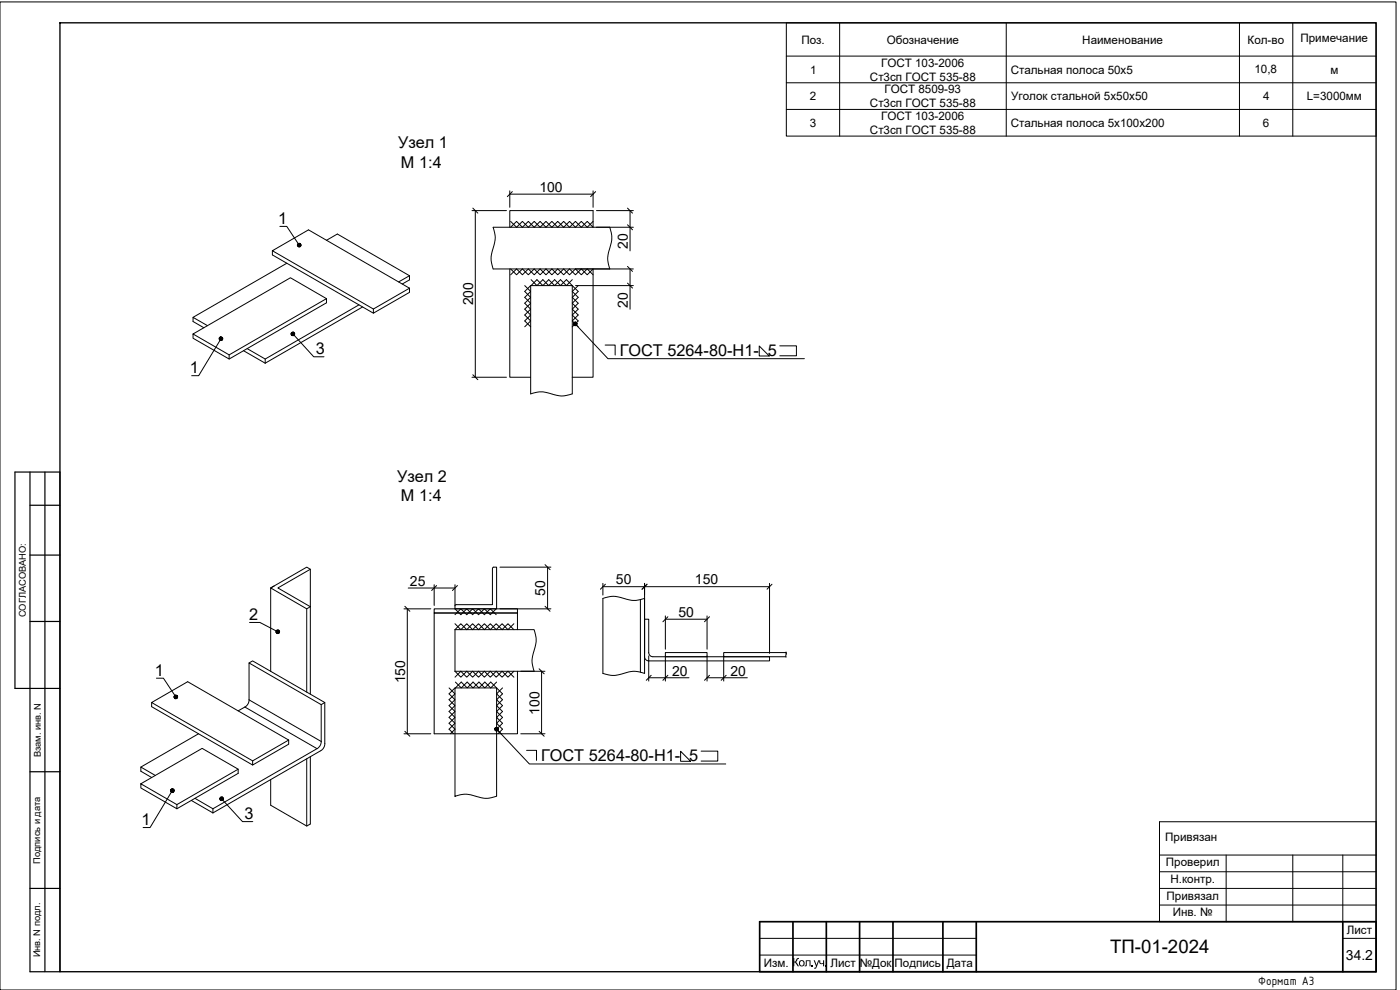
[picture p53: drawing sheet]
<svg xmlns="http://www.w3.org/2000/svg" width="420mm" height="297mm" viewBox="0 0 420 297" stroke-linecap="round" stroke-linejoin="round" font-family="sans-serif">
<defs><g id="words">
<text font-size="5.6" x="333.2" y="286">ТП-01-2024</text>
<g font-size="4.9">
<text x="119.5" y="44.5">Узел 1</text>
<text x="120.3" y="50.3">М 1:4</text>
<text x="83.5" y="67.2">1</text>
<text x="94.7" y="106.3">3</text>
<text x="186" y="106.7">ГОСТ 5264-80-Н1- 5___</text>
<text x="57" y="112">1</text>
<text x="119.1" y="144.5">Узел 2</text>
<text x="120.3" y="150.3">М 1:4</text>
<text x="74.7" y="186.1">2</text>
<text x="46.4" y="202.8">1</text>
<text x="162.4" y="228.3">ГОСТ 5264-80-Н1- 5___</text>
<text x="73.4" y="245.8">3</text>
<text x="42.4" y="247.6">1</text>
</g>
<g font-size="4.2">
<text x="161.9" y="57.6">100</text>
<text x="188.4" y="74.8" transform="rotate(-90 188.4 74.8)">20</text>
<text x="142" y="91.6" transform="rotate(-90 142 91.6)">200</text>
<text x="188.4" y="92.3" transform="rotate(-90 188.4 92.3)">20</text>
<text x="123" y="175.8">25</text>
<text x="163.7" y="178.7" transform="rotate(-90 163.7 178.7)">50</text>
<text x="184.9" y="175.4">50</text>
<text x="208.6" y="175.4">150</text>
<text x="203.6" y="185.1">50</text>
<text x="201.7" y="202.7">20</text>
<text x="219.2" y="202.7">20</text>
<text x="121.6" y="205" transform="rotate(-90 121.6 205)">150</text>
<text x="161.9" y="214.4" transform="rotate(-90 161.9 214.4)">100</text>
<text x="403.9" y="288">34.2</text>
</g>
<text font-size="3.9" x="377.6" y="295.5">Формат А3</text>
<g font-size="3.5">
<text x="240.5" y="13.1">Поз.</text>
<text x="266.1" y="13.1">Обозначение</text>
<text x="324.8" y="13.1">Наименование</text>
<text x="374.4" y="13.1">Кол-во</text>
<text x="390.2" y="12.7">Примечание</text>
<text x="243.1" y="22.1">1</text>
<text x="264.4" y="20">ГОСТ 103-2006</text>
<text x="303.3" y="22.1">Стальная полоса 50х5</text>
<text x="376.5" y="21.9">10,8</text>
<text x="399.3" y="22.1">м</text>
<text x="261.1" y="24.2">Ст3сп ГОСТ 535-88</text>
<text x="265.4" y="28">ГОСТ 8509-93</text>
<text x="243.1" y="30.1">2</text>
<text x="261.1" y="32.2">Ст3сп ГОСТ 535-88</text>
<text x="264.4" y="36">ГОСТ 103-2006</text>
<text x="303.5" y="30.1">Уголок стальной 5х50х50</text>
<text x="379.1" y="30.1">4</text>
<text x="392.2" y="30.1">L=3000мм</text>
<text x="243" y="38.1">3</text>
<text x="261.1" y="40.2">Ст3сп ГОСТ 535-88</text>
<text x="303.3" y="38.1">Стальная полоса 5х100x200</text>
<text x="379" y="38.1">6</text>
<text x="349.7" y="252.5">Привязан</text>
<text x="349.9" y="260">Проверил</text>
<text x="350.1" y="269.9">Привязал</text>
<text x="351.3" y="265">Н.контр.</text>
<text x="351.9" y="274.9">Инв. №</text>
<text x="404.2" y="280.3">Лист</text>
<text x="229.3" y="290.3">Изм.</text>
<text x="237.8" y="289.9">Кол .уч.</text>
<text x="249.2" y="290.3">Лист</text>
<text x="258" y="290">№Док</text>
<text x="268.5" y="290.1">Подпись</text>
<text x="284.1" y="290">Дата</text>
</g>
<g font-size="2.8">
<text x="7.7" y="185.2" transform="rotate(-90 7.7 185.2)">СОГЛАСОВАНО:</text>
<text x="12.2" y="227.2" transform="rotate(-90 12.2 227.2)">Взам. инв. N</text>
<text x="12" y="259.2" transform="rotate(-90 12 259.2)">Подпись и дата</text>
<text x="12" y="287.3" transform="rotate(-90 12 287.3)">Инв. N подл.</text>
</g>
</g></defs>
<path d="M18 6.8h395v284.8h-395z" fill="none" stroke="#000" stroke-width=".4"/>
<path d="M9 141.6v150h9v-150h-13.5v65h13.5M9 151.6h9M13.5 141.6v150M9 166.5h9M9 186.5h9M9 231.5h9M9 266.6h9" fill="none" stroke="#000" stroke-width=".36"/>
<!-- layer: 0 -->
<path d="M228 276.5h185v15.1h-185zM238 276.5v15.1M248 276.5v15.1M258 276.5v15.1M268 276.5v15.1M283 276.5v15.1M293 276.5v15.1M403 276.5v15.1" fill="none" stroke="#000" stroke-width=".51"/>
<g fill="none" stroke="#000" stroke-width=".3">
<path d="M0 .6h419v296.4h-419zM236 6.8h177v34h-177zM236 16.8h177M252 6.8v34M302 6.8v34M372 6.8v34M388 6.8v34M236 24.8h177M236 32.8h177M153 57.3v4.9M153 58.3h25M153.8 57.5l-1.5 1.5"/>
<path d="M178 57.3v4.9M178.8 57.5l-1.6 1.5M81.7 75.2v1.3l30.4 17.5M84 67.9h2.1l3.4 5.2M86.1 79l-28.2 16.2M98 72.1l3.2-1.9 21.7 12.5M141.6 63.2h10.4M141.9 62.4l1.5 1.6M142.6 63.2v50M153 68.2v-5h25v5l-1.8-1.8-1.7 1.8-1.8-1.8-1.8 1.8-1.7-1.8-1.8 1.8-1.8-1.8-1.7 1.8-1.8-1.8-1.8 1.8-1.7-1.8-1.8 1.8-1.8-1.8-1.8 1.8M153.2 66.4l1.8 1.8 1.8-1.8 1.8 1.8 1.7-1.8 1.8 1.8 1.8-1.8 1.7 1.8 1.8-1.8 1.8 1.8 1.7-1.8 1.8 1.8 1.8-1.8 1.7 1.8 1.8-1.8M179 63.2h11.1"/>
<path d="M183 68.2a8.9 8.9 0 0 1-.2 7 7.6 7.6 0 0 0 .2 5.5M188.3 62.4l1.5 1.6M188.3 67.4l1.5 1.5M188.3 79.9l1.5 1.5M189.1 63.2v12.1M190.1 68.2h-42.1a8.6 8.6 0 0 1-.2 7 7.9 7.9 0 0 0 .2 5.5h42.1M62.3 97.7l-4.4-2.5v1.3l3.3 1.8M98 89.6l-29.2 16.9M107.7 91.5l-28.1 16.2v1.3M108.8 92.1l-29.2 16.9M112.1 92.7l10.8-6.2v1.2l-10.8 6.3zM122.9 86.5l-30.3-17.5-10.9 6.2 30.4 17.5"/>
<path d="M122.9 82.7v1.3l-2.2 1.2M122.9 82.7l-3.3 1.9M153 80.7v32.5h6.3M153.2 80.7l1.8 1.8 1.8-1.8 1.8 1.8 1.7-1.8 1.8 1.8 1.8-1.8 1.7 1.8 1.8-1.8 1.8 1.8 1.7-1.8 1.8 1.8 1.8-1.8 1.7 1.8 1.8-1.8v32.5h-6.3M153.2 82.5l1.8-1.8 1.8 1.8 1.8-1.8 1.7 1.8 1.8-1.8 1.8 1.8 1.7-1.8 1.8 1.8 1.8-1.8 1.7 1.8 1.8-1.8 1.8 1.8 1.7-1.8 1.8 1.8M157.5 85.7l1.8 1.7-1.8 1.8 1.8 1.8-1.8 1.8 1.8 1.7-1.8 1.8 1.8 1.8M159.3 85.7h12.4v32.5a8.6 8.6 0 0 1-7-.3 7.9 7.9 0 0 0-5.4 .3zM159.3 85.7l-1.8 1.7 1.8 1.8-1.8 1.8 1.8 1.8-1.8 1.7 1.8 1.8-1.8 1.8M159.4 83.9l1.7 1.8 1.8-1.8 1.8 1.8 1.8-1.8 1.7 1.8 1.8-1.8 3.5 3.5-1.8 1.8 1.8 1.8-1.8 1.8 1.8 1.7-1.8 1.8 1.8 1.8M171.7 83.9l-1.7 1.8-1.8-1.8-1.7 1.8-1.8-1.8-1.8 1.8-1.8-1.8-1.7 1.8M172.7 85.7h17.4M173 97.5l9.5 10.1h58.9"/>
<path d="M173.5 85.7l-1.8 1.7 1.8 1.8-1.8 1.8 1.8 1.8-1.8 1.7 1.8 1.8-1.8 1.8M188.3 84.9l1.5 1.5M189.1 80.7v12.1M57.9 100.2v1.3l10.9 6.2v-1.2l-10.9-6.3 29.3-16.9 10.8 6.3v1.3l-29.2 16.8M66.1 102.1l-6.5 10.6h-2.1M73.1 105.2l6.5 3.8M74.2 104.6l5.4 3.1M88.2 100.5l5.9 6.5h3.1M141.6 113.2h10.4M141.9 112.4l1.5 1.5M181.6 103.5h3v3M227.9 103.8l3 3h-3z"/>
<path d="M234 103.8h5v3h-5M82.3 175.8l-1.1 .6 10.9 6.3 1-.7M93.1 170.8l-9.7 5.6 9.7 5.6M122.5 176.4h14M130.3 175.4v6.3M131 175.7l-1.5 1.5M136.5 175.4v6.3M137.3 175.7l-1.5 1.5M150.1 170.2h15.2M163.6 169.4l1.5 1.5M164.3 170.2v12.5M180.9 175v3.5"/>
<path d="M180.9 176h50M181.7 175.3l-1.5 1.5M192.2 179.9v21.8M193.4 175v27a8.6 8.6 0 0 0-7 .3 7.9 7.9 0 0 1-5.5-.3v-22.5a8.7 8.7 0 0 1 7.1 .3 7.8 7.8 0 0 0 5.4-.3M194.2 175.3l-1.5 1.5M230.9 175v21M231.7 175.3l-1.5 1.5M74.7 198.9l1.1-.6 21.7 12.5v12.3M74.9 186.8h3.1l4.9 2.5M92.1 182.7v25M93.1 182v-11.2l-1-.6-10.9 6.2v25M93.1 182v26.3"/>
<path d="M121.2 182.7h8.1M121.5 181.9l1.5 1.5M122.2 182.7v37.5M130.3 182.7h25v1.2h-25zM136.5 188.9h23.8a8.9 8.9 0 0 1-.2 7 7.5 7.5 0 0 0 .2 5.5M136.5 188.9l1.8-1.8 1.8 1.8 1.7-1.8 1.8 1.8 1.8-1.8 1.8 1.8 1.7-1.8 1.8 1.8 1.7-1.8 1.8 1.8M136.5 187.1l1.8 1.8 1.8-1.8 1.7 1.8 1.8-1.8 1.8 1.8 1.8-1.8 1.7 1.8 1.8-1.8 1.7 1.8 1.8-1.8M136.5 182.7l1.8 1.7 1.8-1.7 1.7 1.7 1.8-1.7 1.8 1.7 1.8-1.7 1.7 1.7M136.5 188.9v12.5M136.6 181.6l.3-.2h10.9v-10.9l.2-.3h1v12.5h-12.5zM148.9 182.7l-1.7 1.7-1.8-1.7-1.8 1.7-1.8-1.7-1.7 1.7-1.8-1.7-1.8 1.7M150.1 182.7h15.2"/>
<path d="M155.3 188.9v-5h-25v36.3h25v-18.8M163.6 181.9l1.5 1.5M193.4 185.8h1.3v10a1.26 1.26 0 0 0 1.2 1.2h35v1.3h-36.2a1.26 1.26 0 0 1-1.3-1.3zM194.7 196.8v7.6M199.7 195.8h12.5v1.2h-12.5zM199.7 184.8v10M199.7 196.8v7.6M199.7 185.8h12.5M200.4 185l-1.5 1.5M212.2 184.8v10M212.2 196.8v7.6M212.9 185l-1.5 1.5"/>
<path d="M217.2 196.8v7.6M235.9 195.6v1.6M235.9 196.3v-.5h-18.7v1.2h18.7M45.5 210.8v1.2l30.3 17.5M46.9 203.5h2.1l3.5 5.2M73.5 212.1l-2 1.2M73.5 212.1l21.6 12.5M74.7 210v-11.1l21.7 12.5v11.1M74.7 210l21.7 12.5M74.8 210l-.3 1-1 1.1M97.5 210.8l-1.1 .6M121.5 219.4l1.5 1.5"/>
<path d="M134.8 206.4l1.7 1.8-1.7 1.7 1.7 1.8-1.7 1.8 1.7 1.8-1.7 1.7 1.7 1.8-1.3 1.4M136.5 201.4l1.8 1.8 1.8-1.8 1.7 1.8 1.8-1.8 1.8 1.8 1.8-1.8 1.7 1.8 1.8-1.8 1.7 1.8 1.8-1.8M136.5 203.2l1.8-1.8 1.8 1.8 1.7-1.8 1.8 1.8 1.8-1.8 1.8 1.8 1.7-1.8 1.8 1.8 1.7-1.8 1.8 1.8M136.5 206.4h12.5v32.5a8.9 8.9 0 0 1-7-.2 7.5 7.5 0 0 0-5.5 .2zM136.5 206.4l-1.7 1.8 1.7 1.7-1.7 1.8 1.7 1.8-1.7 1.8 1.7 1.7-1.7 1.8 1.3 1.4M136.5 201.4h27.1M136.7 204.6l1.7 1.8 1.8-1.8 1.8 1.8 1.7-1.8 1.8 1.8 1.8-1.8 3.5 3.6-1.8 1.7 1.8 1.8-1.8 1.8 1.8 1.8-1.8 1.7 1.8 1.8-1.4 1.4M149 204.6l-1.7 1.8-1.8-1.8-1.8 1.8-1.7-1.8-1.8 1.8-1.8-1.8-1.7 1.8M149.4 219.1l9.5 10.1h58.9M150.8 206.4l-1.8 1.8 1.8 1.7-1.8 1.8 1.8 1.8-1.8 1.8 1.8 1.7-1.8 1.8 1.4 1.4M161.8 219.4l1.5 1.5M161.8 200.7l1.5 1.5"/>
<path d="M162.5 201.4v18.8M194.7 203.4h12.1M195.4 202.6l-1.4 1.5M200.4 202.6l-1.5 1.5M212.2 203.4h12.1M212.9 202.6l-1.5 1.5M217.9 202.6l-1.5 1.5M42.3 235.2v1.2l10.8 6.3v-1.3l-10.8-6.2 18.4-10.7 10.8 6.3v1.2l-18.4 10.7M46.6 232.6l-4.3-2.4v1.2l3.2 1.9M51.5 237.6l-6.5 10.7h-2.1M58.5 239.5l5.4 3.2M59.6 220.2l-17.3 10"/>
<path d="M71.5 230.8l-18.4 10.6M75.8 228.3l10.8-6.3v1.3l-10.8 6.2zM86.6 222l-30.3-17.5-10.8 6.3 30.3 17.5M92.1 227.7v20.1M93.1 227v20.2l-1 .6-10.9-6.2v-7.7M95.1 224.6l-31.2 18.1M96.2 225.3l-32.3 18.6M96.4 222.5l-.5 1.4-.7 .7M97.5 223.1l-.5 1.5-.8 .7M121.2 220.2h8.1M156.3 220.2h7.3M158 225.1h3v3"/>
<path d="M204.3 225.4l3 3h-3zM210.4 225.4h5v3h-5M57.4 240.2l6.5 3.7M63.9 242.7v1.2M66.8 240l6 6.5h3.1M228 281.5h65M228 286.6h65M403 281.5h10"/>
</g>
<g fill="#000" stroke="#000" stroke-width=".3">
<path d="M89.8 73.5l.3 .5h-.2zM87.6 99.8l.1-.1 .2 .5zM172.3 96.8l.2-.1 .1 .5zM66.6 101.2l.1 .1-.4 .3zM83.4 189.6l.4 .2-.1 .1zM52.8 209.1l.2 .4-.1 .1zM148.7 218.4l.2-.1 .1 .5zM52 236.8l.1 .1-.4 .3zM66.2 239.3l.1-.1 .2 .5z"/>
<path d="M89.4 73.3l-.1 .1 .5 .1zM89.3 73.4l.5 .1-.5 .1zM89.3 73.6l.1 .2 .4-.3z"/>
<path d="M89.4 73.8l.1 .2 .3-.5zM89.8 73.5l-.1 .5h-.2zM89.8 73.5l-.1 .5h.2z"/>
<path d="M89.7 73.1l.1 .4 .1-.4zM89.5 73.1h.2l.1 .4zM89.5 73.1l-.1 .2 .4 .2z"/>
<path d="M89.8 73.5l.3 .5 .1-.2zM89.8 73.5l.5 .1-.1 .2zM89.8 73.5l.5 .1v-.1z"/>
<path d="M89.8 73.5h.5l-.1-.2zM90.1 73.1l.1 .2-.4 .2zM89.9 73.1l-.1 .4 .3-.4z"/>
<path d="M87.6 99.8l-.2 .2 .5 .2zM87.4 100l.5 .2h-.5zM87.4 100.2v.2l.5-.2z"/>
<path d="M88.1 99.7l-.2 .5 .4-.3zM87.9 99.7h.2l-.2 .5zM87.7 99.7l.2 .5v-.5z"/>
<path d="M172.2 97.4l.1 .1 .3-.3zM172.3 97.5l.3-.3-.2 .4zM172.6 97.2l-.2 .4 .2 .1z"/>
<path d="M172.3 96.8l-.1 .2 .4 .2zM172.2 97l.4 .2h-.5zM172.1 97.2l.1 .2 .4-.2z"/>
<path d="M172.6 97.2v.5l.2-.1zM172.6 97.2l.4 .3-.2 .1zM172.6 97.2l.4 .3 .1-.1z"/>
<path d="M172.8 96.7l-.2 .5 .4-.4zM172.7 96.7h.1l-.2 .5zM172.5 96.7l.1 .5 .1-.5z"/>
<path d="M172.6 97.2l.5 .2v-.2zM172.6 97.2l.5-.2v.2zM172.6 97.2l.5-.2-.1-.2z"/>
<path d="M65.8 101.8l.1 .1 .4-.3zM65.9 101.9l.4-.3-.2 .5zM66.3 101.6l-.2 .5h.2z"/>
<path d="M66 101.2l-.1 .2 .4 .2zM65.9 101.4l.4 .2h-.5zM65.8 101.6v.2l.5-.2z"/>
<path d="M66.3 101.6v.5h.1zM66.3 101.6l.3 .4-.2 .1zM66.3 101.6l.3 .4 .1-.1z"/>
<path d="M66.4 101.1l-.1 .5 .3-.4zM66.2 101.1h.2l-.1 .5zM66 101.2l.3 .4-.1-.5z"/>
<path d="M66.3 101.6l.4 .3 .1-.2zM66.3 101.6l.5-.1v.2zM66.3 101.6l.5-.1-.1-.2z"/>
<path d="M87.4 100.4l.1 .1 .4-.3zM87.5 100.5l.4-.3-.2 .4zM87.9 100.2l-.2 .4 .2 .1z"/>
<path d="M87.9 100.2v.5h.2zM87.9 100.2l.3 .3-.1 .2zM87.9 100.2l.3 .3 .1-.1z"/>
<path d="M87.9 100.2l.4 .2 .1-.2zM87.9 100.2l.5-.2v.2zM87.9 100.2l.5-.2-.1-.1z"/>
<path d="M82.9 189.5v.2l.5-.1zM82.9 189.7l.5-.1-.4 .3zM83 189.9l.1 .1 .3-.4z"/>
<path d="M83.4 189.6l-.3 .4 .2 .1zM83.4 189.6l.1 .4-.2 .1zM83.4 189.6l.1 .4 .2-.1z"/>
<path d="M83 189.2l.4 .4-.2-.5zM83 189.2l.4 .4-.5-.3zM82.9 189.3v.2l.5 .1z"/>
<path d="M83.6 189.1l-.2 .5 .3-.4zM83.4 189.1h.2l-.2 .5zM83.2 189.1l.2 .5v-.5z"/>
<path d="M83.4 189.6l.4 .2 .1-.2zM83.4 189.6l.4-.2 .1 .2zM83.4 189.6l.4-.2-.1-.2z"/>
<path d="M52.3 208.8v.2l.5 .1zM52.3 209l.5 .1-.5 .1zM52.3 209.2v.2l.5-.3z"/>
<path d="M52.3 209.4l.2 .1 .3-.4zM52.8 209.1l-.1 .5-.2-.1zM52.8 209.1l-.1 .5h.2z"/>
<path d="M52.7 208.6l.1 .5 .1-.5zM52.5 208.7l.2-.1 .1 .5zM52.3 208.8l.5 .3-.3-.4z"/>
<path d="M52.8 209.1l.2 .4 .2-.1zM52.8 209.1l.5 .1-.1 .2zM52.8 209.1l.5 .1v-.2z"/>
<path d="M52.8 209.1l.5-.1-.1-.2zM53 208.7l.2 .1-.4 .3zM52.9 208.6l-.1 .5 .2-.4z"/>
<path d="M148.6 219l.1 .1 .3-.3zM148.7 219.1l.3-.3-.2 .5zM149 218.8l-.2 .5h.2z"/>
<path d="M148.7 218.4l-.1 .2 .4 .2zM148.6 218.6l.4 .2h-.5zM148.5 218.8l.1 .2 .4-.2z"/>
<path d="M149 218.8v.5h.2zM149 218.8l.4 .3-.2 .2zM149 218.8l.4 .3 .1-.1z"/>
<path d="M149.2 218.3l-.2 .5 .4-.4zM149.1 218.3h.1l-.2 .5zM148.9 218.3l.1 .5 .1-.5z"/>
<path d="M149 218.8l.5 .2v-.2zM149 218.8l.5-.2v.2zM149 218.8l.5-.2-.1-.2z"/>
<path d="M51.2 237.3l.1 .2 .4-.3zM51.3 237.5l.4-.3-.2 .4zM51.7 237.2l-.2 .4 .1 .1z"/>
<path d="M51.4 236.8l-.1 .1 .4 .3zM51.3 236.9l.4 .3-.5-.1zM51.2 237.1v.2l.5-.1z"/>
<path d="M51.7 237.2l-.1 .5h.2zM51.7 237.2l.3 .4-.2 .1zM51.7 237.2l.3 .4 .2-.1z"/>
<path d="M51.8 236.7l-.1 .5 .3-.4zM51.6 236.7h.2l-.1 .5zM51.4 236.8l.3 .4-.1-.5z"/>
<path d="M51.7 237.2l.5 .3v-.2zM51.7 237.2l.5-.1v.2zM51.7 237.2l.5-.1-.1-.2z"/>
<path d="M66 239.8l.1 .2 .4-.3zM66.1 240l.4-.3-.2 .4zM66.5 239.7l-.2 .4 .2 .1z"/>
<path d="M66.2 239.3l-.1 .2 .4 .2zM66.1 239.5l.4 .2h-.5zM66 239.7v.1l.5-.1z"/>
<path d="M66.7 239.2l-.2 .5 .4-.4zM66.5 239.2h.2l-.2 .5zM66.3 239.2l.2 .5v-.5z"/>
<path d="M66.5 239.7l.5 .2v-.2zM66.5 239.7l.5-.2v.2zM66.5 239.7l.5-.2-.1-.2z"/>
<path d="M66.5 239.7v.5l.2-.1zM66.5 239.7l.3 .3-.1 .1zM66.5 239.7l.3 .3 .2-.1z"/>
</g>
<path d="M348 246.6h65v29.9h-65zM348 256.5h65M368 256.5v20M388 256.5v20M403 256.5v20M348 261.6h65M348 266.6h65M348 271.6h65" fill="none" stroke="#000" stroke-width=".3"/>
<use href="#words"/>
</svg>
